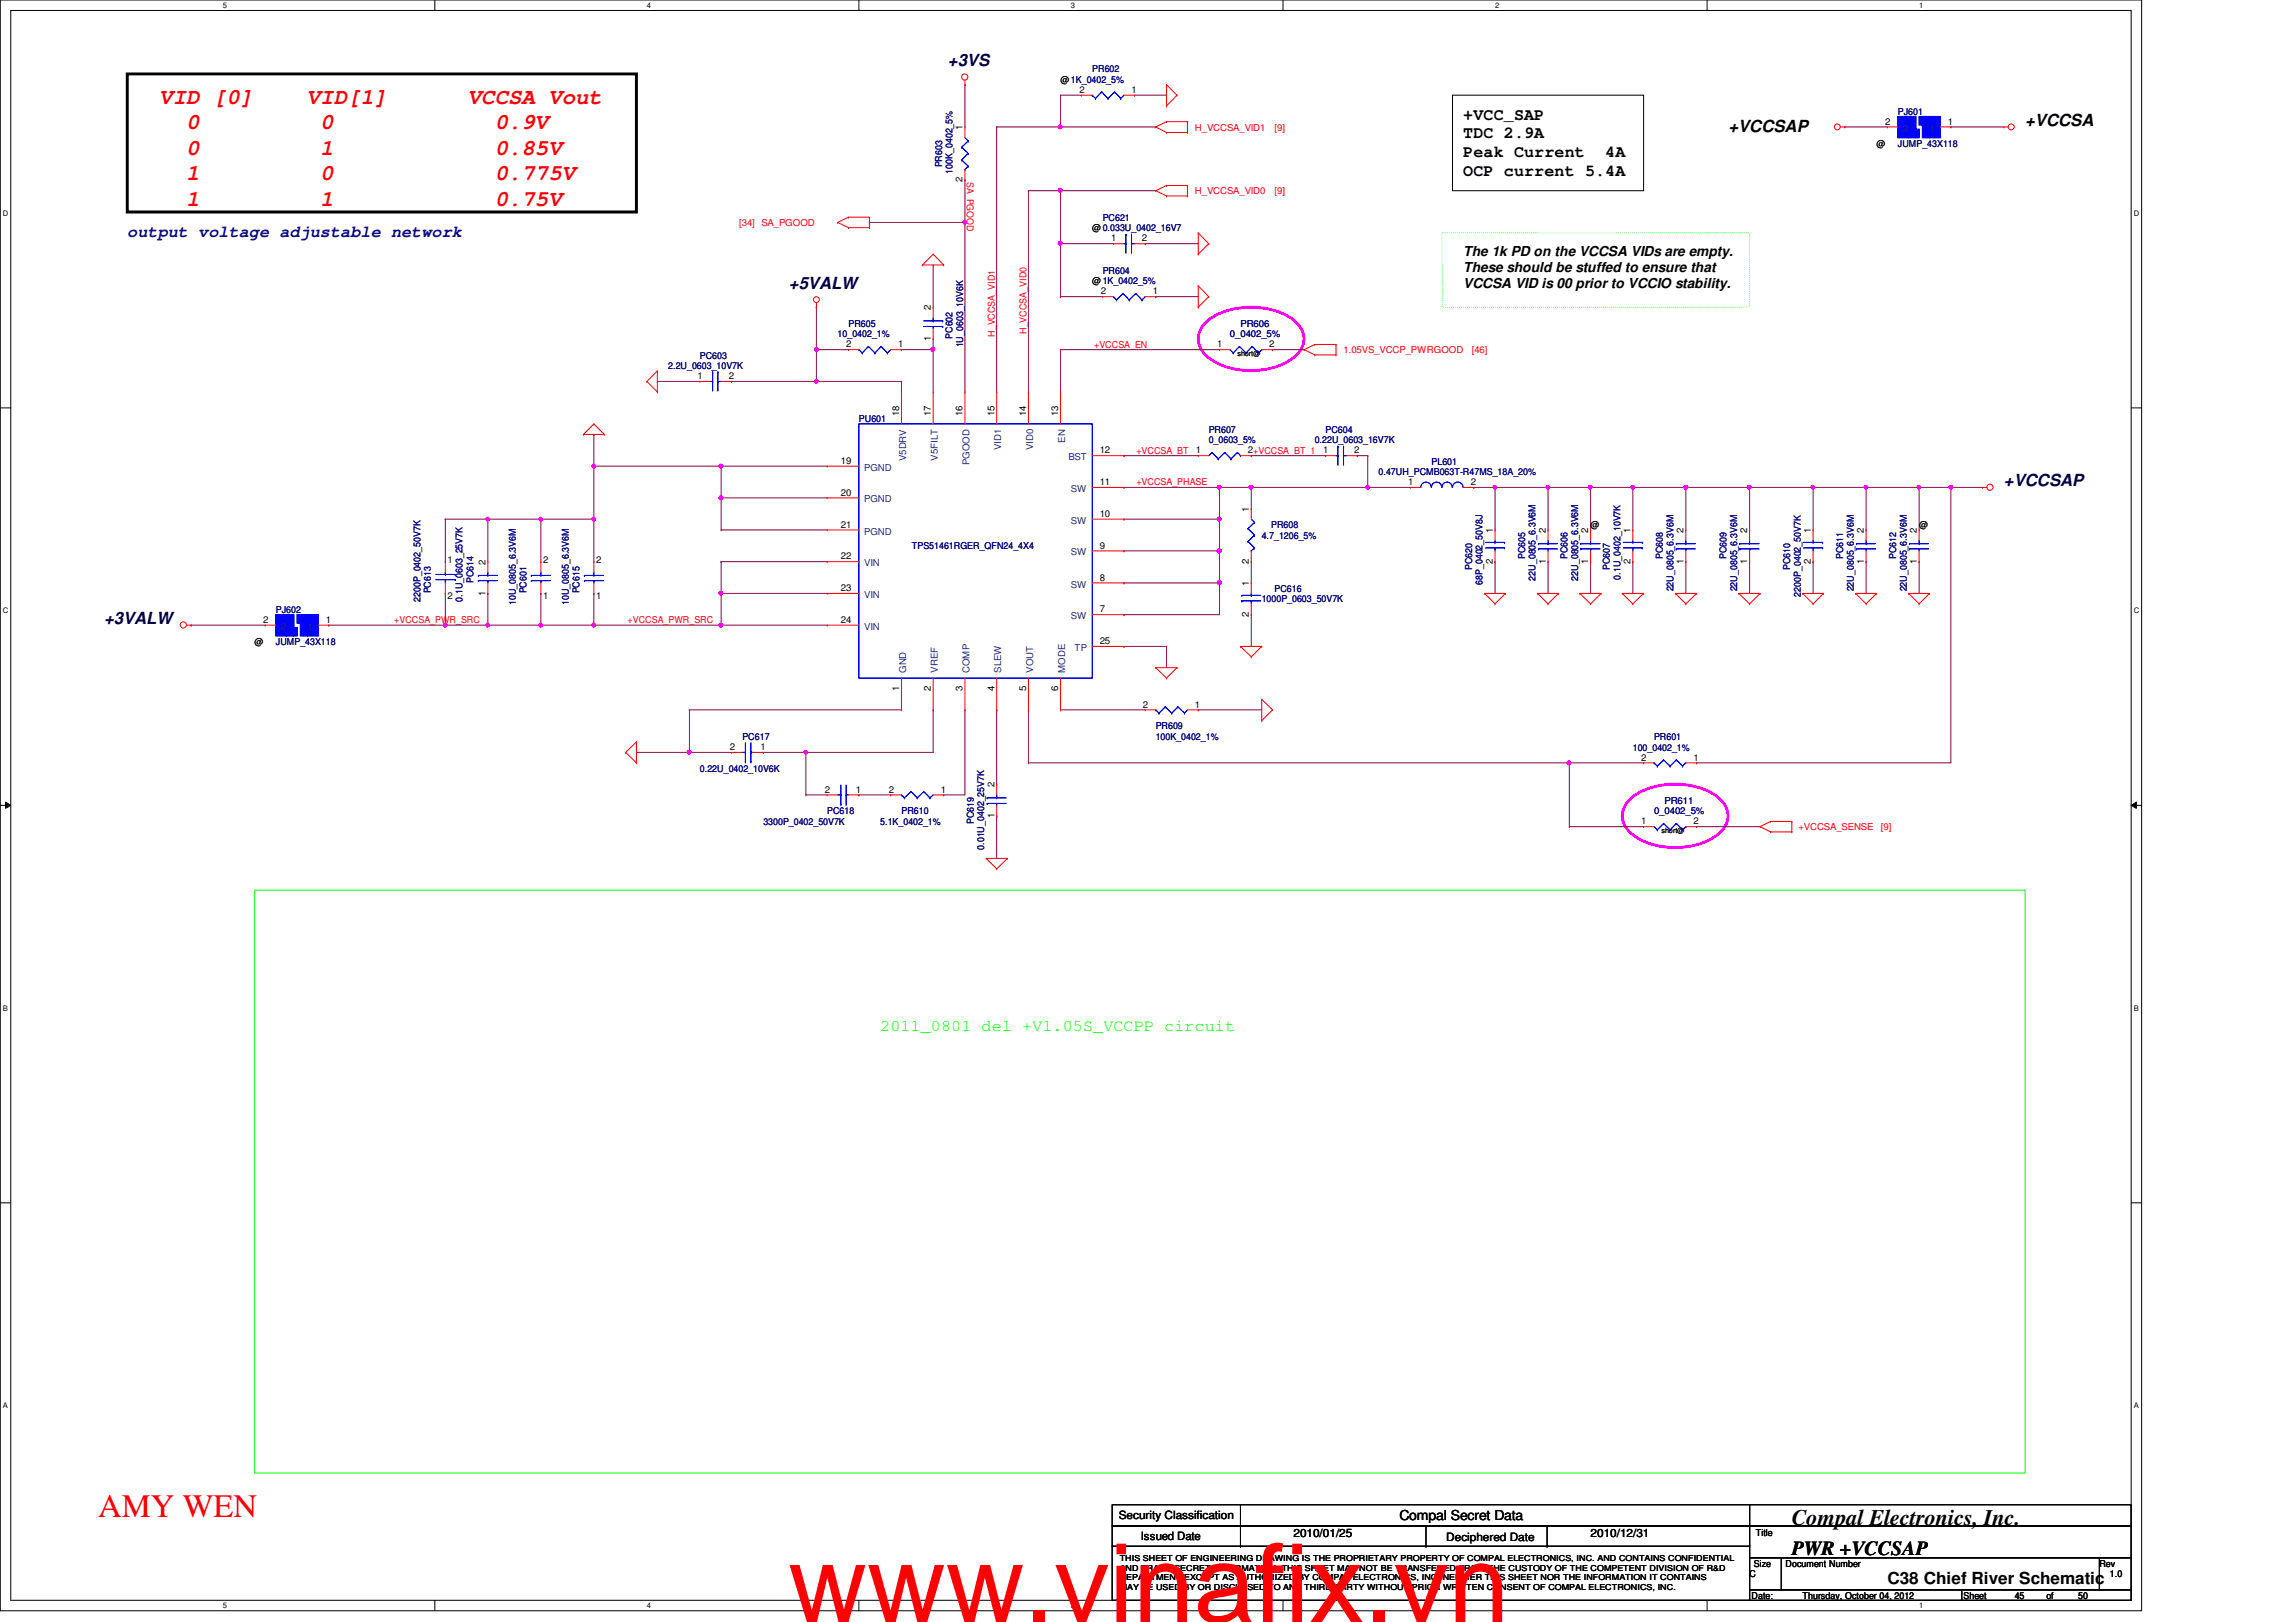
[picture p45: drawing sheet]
<svg xmlns="http://www.w3.org/2000/svg" width="297mm" height="210mm" viewBox="0 0 297 210" stroke-linecap="round" stroke-linejoin="round" font-family="sans-serif">
<defs><g id="words">
<text font-size="14.1" fill="#f00" x="102" y="209.9">www.vinafix.vn</text>
<text font-size="4.2" fill="#f00" x="12.7" y="196.3">AMY WEN</text>
<g font-size="2.9" fill="#f00">
<text x="20.6" y="13.4">VID [0]</text>
<text x="24.1" y="16.7">0</text>
<text x="39.7" y="13.4">VID[1]</text>
<text x="41.4" y="16.7">0</text>
<text x="60.5" y="13.4">VCCSA Vout</text>
<text x="64" y="16.7">0.9V</text>
<text x="24.1" y="20">0</text>
<text x="24.1" y="23.3">1</text>
<text x="41.4" y="20">1</text>
<text x="41.4" y="23.3">0</text>
<text x="64" y="20">0.85V</text>
<text x="64" y="23.3">0.775V</text>
<text x="24.1" y="26.6">1</text>
<text x="41.4" y="26.6">1</text>
<text x="64" y="26.6">0.75V</text>
</g>
<text font-size="2.9" x="231.8" y="197.4">Compal Electronics, Inc.</text>
<text font-size="2.6" x="231.8" y="201.2">PWR +VCCSAP</text>
<g font-size="2.2" fill="#000040">
<text x="122.6" y="8.6">+3VS</text>
<text x="102.1" y="37.4">+5VALW</text>
<text x="259.2" y="62.9">+VCCSAP</text>
<text x="13.5" y="80.7">+3VALW</text>
</g>
<g font-size="2.2">
<text x="189.3" y="15.5">+VCC_SAP</text>
<text x="189.3" y="17.9">TDC 2.9A</text>
<text x="223.6" y="17.1">+VCCSAP</text>
<text x="262" y="16.3">+VCCSA</text>
<text x="189.3" y="20.3">Peak Current</text>
<text x="189.3" y="22.7">OCP current 5.4A</text>
<text x="207.7" y="20.3">4A</text>
<text x="244.2" y="205">C38 Chief River Schematic</text>
</g>
<text font-size="2.2" fill="#000080" x="16.5" y="30.6">output voltage adjustable network</text>
<text font-size="2.2" fill="#0f0" x="113.9" y="133.4">2011_0801 del +V1.05S_VCCPP circuit</text>
<g font-size="1.8">
<text x="189.3" y="33.1">The 1k PD on the VCCSA VIDs are empty.</text>
<text x="189.3" y="35.2">These should be stuffed to ensure that</text>
<text x="189.3" y="37.3">VCCSA VID is 00 prior to VCCIO stability.</text>
<text x="181.1" y="196.8">Compal Secret Data</text>
</g>
<g font-size="1.5">
<text x="144.7" y="196.6">Security Classification</text>
<text x="147.6" y="199.3">Issued Date</text>
<text x="167.3" y="198.8">2010/01/25</text>
<text x="187.1" y="199.4">Deciphered Date</text>
<text x="205.8" y="198.8">2010/12/31</text>
</g>
<g font-size="1.2">
<text x="137.2" y="10.7">@1K_0402_5%</text>
<text x="124.5" y="16.8" transform="rotate(-90 124.5 16.8)">1</text>
<text x="139.7" y="12">2</text>
<text x="146.4" y="12">1</text>
<text x="243.9" y="16.1">2</text>
<text x="252" y="16.1">1</text>
<text x="124.5" y="23.6" transform="rotate(-90 124.5 23.6)">2</text>
<text x="242.8" y="19">@</text>
<text x="141.3" y="29.9">@0.033U_0402_16V7</text>
<text x="143.8" y="31.2">1</text>
<text x="147.7" y="31.2">2</text>
<text x="120.4" y="40.2" transform="rotate(-90 120.4 40.2)">2</text>
<text x="141.3" y="36.8">@1K_0402_5%</text>
<text x="142.4" y="38.1">2</text>
<text x="149.1" y="38.1">1</text>
<text x="109.5" y="45">2</text>
<text x="116.2" y="45">1</text>
<text x="120.4" y="44.2" transform="rotate(-90 120.4 44.2)">1</text>
<text x="157.5" y="45">1</text>
<text x="164.2" y="45">2</text>
<text x="90.3" y="49.1">1</text>
<text x="94.3" y="49.1">2</text>
<text x="116.3" y="53.9" transform="rotate(-90 116.3 53.9)">18</text>
<text x="120.4" y="53.9" transform="rotate(-90 120.4 53.9)">17</text>
<text x="124.5" y="53.9" transform="rotate(-90 124.5 53.9)">16</text>
<text x="128.6" y="53.9" transform="rotate(-90 128.6 53.9)">15</text>
<text x="132.8" y="53.9" transform="rotate(-90 132.8 53.9)">14</text>
<text x="136.9" y="53.9" transform="rotate(-90 136.9 53.9)">13</text>
<text x="142.3" y="58.7">12</text>
<text x="154.7" y="58.7">1</text>
<text x="161.5" y="58.7">2+VCCSA_BT_1</text>
<text x="171.2" y="58.7">1</text>
<text x="175.2" y="58.7">2</text>
<text x="108.8" y="64.1">20</text>
<text x="108.8" y="60">19</text>
<text x="142.3" y="62.8">11</text>
<text x="182.2" y="62.8">1</text>
<text x="190.3" y="62.8">2</text>
<text x="108.8" y="68.3">21</text>
<text x="142.3" y="71">9</text>
<text x="142.3" y="66.9">10</text>
<text x="161.6" y="66.2" transform="rotate(-90 161.6 66.2)">1</text>
<text x="193.1" y="69" transform="rotate(-90 193.1 69)">1</text>
<text x="200" y="69" transform="rotate(-90 200 69)">2</text>
<text x="205.5" y="69" transform="rotate(-90 205.5 69)">2</text>
<text x="205.8" y="68.3">@</text>
<text x="210.9" y="69" transform="rotate(-90 210.9 69)">1</text>
<text x="217.8" y="69" transform="rotate(-90 217.8 69)">2</text>
<text x="226.1" y="69" transform="rotate(-90 226.1 69)">2</text>
<text x="234.3" y="69" transform="rotate(-90 234.3 69)">1</text>
<text x="241.1" y="69" transform="rotate(-90 241.1 69)">2</text>
<text x="248" y="69" transform="rotate(-90 248 69)">2</text>
<text x="248.3" y="68.3">@</text>
<text x="57.9" y="72.8">1</text>
<text x="57.9" y="77.6">2</text>
<text x="62.8" y="77.1" transform="rotate(-90 62.8 77.1)">1</text>
<text x="62.8" y="73.1" transform="rotate(-90 62.8 73.1)">2</text>
<text x="70.3" y="77.6">1</text>
<text x="70.3" y="72.8">2</text>
<text x="77.1" y="77.6">1</text>
<text x="77.1" y="72.8">2</text>
<text x="108.8" y="76.5">23</text>
<text x="108.8" y="72.4">22</text>
<text x="142.3" y="75.1">8</text>
<text x="161.6" y="75.8" transform="rotate(-90 161.6 75.8)">1</text>
<text x="161.6" y="72.9" transform="rotate(-90 161.6 72.9)">2</text>
<text x="193.1" y="72.9" transform="rotate(-90 193.1 72.9)">2</text>
<text x="200" y="72.9" transform="rotate(-90 200 72.9)">1</text>
<text x="205.5" y="72.9" transform="rotate(-90 205.5 72.9)">1</text>
<text x="210.9" y="72.9" transform="rotate(-90 210.9 72.9)">2</text>
<text x="217.8" y="72.9" transform="rotate(-90 217.8 72.9)">1</text>
<text x="226.1" y="72.9" transform="rotate(-90 226.1 72.9)">1</text>
<text x="234.3" y="72.9" transform="rotate(-90 234.3 72.9)">2</text>
<text x="241.1" y="72.9" transform="rotate(-90 241.1 72.9)">1</text>
<text x="248" y="72.9" transform="rotate(-90 248 72.9)">1</text>
<text x="32.9" y="83.4">@</text>
<text x="34" y="80.6">2</text>
<text x="42.2" y="80.6">1</text>
<text x="108.8" y="80.6">24</text>
<text x="142.3" y="79.2">7</text>
<text x="142.3" y="83.4">25</text>
<text x="161.6" y="79.8" transform="rotate(-90 161.6 79.8)">2</text>
<text x="116.3" y="89.4" transform="rotate(-90 116.3 89.4)">1</text>
<text x="120.4" y="89.4" transform="rotate(-90 120.4 89.4)">2</text>
<text x="124.5" y="89.4" transform="rotate(-90 124.5 89.4)">3</text>
<text x="128.6" y="89.4" transform="rotate(-90 128.6 89.4)">4</text>
<text x="132.8" y="89.4" transform="rotate(-90 132.8 89.4)">5</text>
<text x="136.9" y="89.4" transform="rotate(-90 136.9 89.4)">6</text>
<text x="147.9" y="91.6">2</text>
<text x="154.6" y="91.6">1</text>
<text x="94.4" y="97.1">2</text>
<text x="98.4" y="97.1">1</text>
<text x="128.6" y="101.9" transform="rotate(-90 128.6 101.9)">2</text>
<text x="212.3" y="98.4">2</text>
<text x="219.1" y="98.4">1</text>
<text x="106.7" y="102.6">2</text>
<text x="110.7" y="102.6">1</text>
<text x="115" y="102.6">2</text>
<text x="121.7" y="102.6">1</text>
<text x="128.6" y="105.9" transform="rotate(-90 128.6 105.9)">1</text>
<text x="212.3" y="106.7">1</text>
<text x="219.1" y="106.7">2</text>
<text x="226.9" y="202.7">Size</text>
<text x="227.2" y="198.8">Title</text>
<text x="231" y="202.7">Document Number</text>
<text x="271.6" y="202.7">Rev</text>
<text x="226.4" y="204.1">C</text>
<text x="226.6" y="206.9">Date:</text>
<text x="233.2" y="206.9">Thursday, October 04, 2012</text>
<text x="254" y="206.9">Sheet</text>
<text x="260.6" y="206.9">45</text>
<text x="264.7" y="206.9">of</text>
<text x="268.9" y="206.9">50</text>
<text x="273" y="204.1">1.0</text>
</g>
<g font-size="1.2" fill="#000080">
<text x="141.3" y="9.4">PR602</text>
<text x="245.5" y="14.9">PJ601</text>
<text x="121.9" y="21.7" transform="rotate(-90 121.9 21.7)">PR603</text>
<text x="123.2" y="22.5" transform="rotate(-90 123.2 22.5)">100K_0402_5%</text>
<text x="245.5" y="19">JUMP_43X118</text>
<text x="142.7" y="28.6">PC621</text>
<text x="142.7" y="35.4">PR604</text>
<text x="86.4" y="47.8">2.2U_0603_10V7K</text>
<text x="90.5" y="46.4">PC603</text>
<text x="108.4" y="43.6">10_0402_1%</text>
<text x="109.8" y="42.3">PR605</text>
<text x="123.2" y="43.9" transform="rotate(-90 123.2 43.9)">PC602</text>
<text x="124.6" y="45" transform="rotate(-90 124.6 45)">1U_0603_10V6K</text>
<text x="159.1" y="43.6">0_0402_5%</text>
<text x="160.5" y="42.3">PR606</text>
<text x="111.1" y="54.6">PU601</text>
<text x="156.4" y="56">PR607</text>
<text x="156.4" y="57.4">0_0603_5%</text>
<text x="170.1" y="57.4">0.22U_0603_16V7K</text>
<text x="171.5" y="56">PC604</text>
<text x="178.3" y="61.5">0.47UH_PCMB063T-R47MS_18A_20%</text>
<text x="185.2" y="60.1">PL601</text>
<text x="118" y="71.1">TPS51461RGER_QFN24_4X4</text>
<text x="163.2" y="69.7">4.7_1206_5%</text>
<text x="164.5" y="68.3">PR608</text>
<text x="54.4" y="77.9" transform="rotate(-90 54.4 77.9)">2200P_0402_50V7K</text>
<text x="55.7" y="76.8" transform="rotate(-90 55.7 76.8)">PC613</text>
<text x="59.9" y="77.9" transform="rotate(-90 59.9 77.9)">0.1U_0603_25V7K</text>
<text x="61.3" y="75.4" transform="rotate(-90 61.3 75.4)">PC614</text>
<text x="68.1" y="76.8" transform="rotate(-90 68.1 76.8)">PC601</text>
<text x="75" y="76.8" transform="rotate(-90 75 76.8)">PC615</text>
<text x="163.2" y="77.9">1000P_0603_50V7K</text>
<text x="164.9" y="76.6">PC616</text>
<text x="190.5" y="73.8" transform="rotate(-90 190.5 73.8)">PC620</text>
<text x="191.8" y="75.7" transform="rotate(-90 191.8 75.7)">68P_0402_50V8J</text>
<text x="197.3" y="72.4" transform="rotate(-90 197.3 72.4)">PC605</text>
<text x="198.7" y="75.1" transform="rotate(-90 198.7 75.1)">22U_0805_6.3V6M</text>
<text x="202.8" y="72.4" transform="rotate(-90 202.8 72.4)">PC606</text>
<text x="204.2" y="75.1" transform="rotate(-90 204.2 75.1)">22U_0805_6.3V6M</text>
<text x="208.3" y="73.8" transform="rotate(-90 208.3 73.8)">PC607</text>
<text x="209.6" y="75" transform="rotate(-90 209.6 75)">0.1U_0402_10V7K</text>
<text x="215.1" y="72.4" transform="rotate(-90 215.1 72.4)">PC608</text>
<text x="216.5" y="76.5" transform="rotate(-90 216.5 76.5)">22U_0805_6.3V6M</text>
<text x="223.3" y="72.4" transform="rotate(-90 223.3 72.4)">PC609</text>
<text x="224.7" y="76.5" transform="rotate(-90 224.7 76.5)">22U_0805_6.3V6M</text>
<text x="231.6" y="73.8" transform="rotate(-90 231.6 73.8)">PC610</text>
<text x="233" y="77.2" transform="rotate(-90 233 77.2)">2200P_0402_50V7K</text>
<text x="238.5" y="72.4" transform="rotate(-90 238.5 72.4)">PC611</text>
<text x="239.8" y="76.5" transform="rotate(-90 239.8 76.5)">22U_0805_6.3V6M</text>
<text x="245.3" y="72.4" transform="rotate(-90 245.3 72.4)">PC612</text>
<text x="246.7" y="76.5" transform="rotate(-90 246.7 76.5)">22U_0805_6.3V6M</text>
<text x="35.7" y="79.3">PJ602</text>
<text x="35.7" y="83.4">JUMP_43X118</text>
<text x="66.7" y="78.3" transform="rotate(-90 66.7 78.3)">10U_0805_6.3V6M</text>
<text x="73.6" y="78.3" transform="rotate(-90 73.6 78.3)">10U_0805_6.3V6M</text>
<text x="96.1" y="95.8">PC617</text>
<text x="149.5" y="94.4">PR609</text>
<text x="149.5" y="95.8">100K_0402_1%</text>
<text x="214" y="95.8">PR601</text>
<text x="90.5" y="99.9">0.22U_0402_10V6K</text>
<text x="211.2" y="97.2">100_0402_1%</text>
<text x="98.8" y="106.7">3300P_0402_50V7K</text>
<text x="107" y="105.4">PC618</text>
<text x="113.9" y="106.7">5.1K_0402_1%</text>
<text x="116.6" y="105.4">PR610</text>
<text x="126" y="106.7" transform="rotate(-90 126 106.7)">PC619</text>
<text x="214" y="105.4">0_0402_5%</text>
<text x="215.3" y="104">PR611</text>
<text x="127.3" y="110" transform="rotate(-90 127.3 110)">0.01U_0402_25V7K</text>
</g>
<g font-size="1.2" fill="#f00">
<text x="154.6" y="16.9">H_VCCSA_VID1</text>
<text x="164.9" y="16.9">[9]</text>
<text x="125.1" y="23.5" transform="rotate(90 125.1 23.5)">SA_PGOOD</text>
<text x="95.6" y="29.3">[34] SA_PGOOD</text>
<text x="154.6" y="25.1">H_VCCSA_VID0</text>
<text x="164.9" y="25.1">[9]</text>
<text x="128.7" y="43.6" transform="rotate(-90 128.7 43.6)">H_VCCSA_VID1</text>
<text x="132.8" y="43.2" transform="rotate(-90 132.8 43.2)">H_VCCSA_VID0</text>
<text x="141.6" y="45">+VCCSA_EN</text>
<text x="173.8" y="45.7">1.05VS_VCCP_PWRGOOD</text>
<text x="190.4" y="45.7">[46]</text>
<text x="147" y="58.7">+VCCSA_BT</text>
<text x="147" y="62.8">+VCCSA_PHASE</text>
<text x="51" y="80.6">+VCCSA_PWR_SRC</text>
<text x="81.2" y="80.6">+VCCSA_PWR_SRC</text>
<text x="232.7" y="107.4">+VCCSA_SENSE</text>
<text x="243.3" y="107.4">[9]</text>
</g>
<g font-size="1.2" fill="#004080">
<text x="246.2" y="17">2</text>
<text x="249.7" y="17">1</text>
<text x="117.2" y="59.7" transform="rotate(-90 117.2 59.7)">V5DRV</text>
<text x="121.3" y="59.6" transform="rotate(-90 121.3 59.6)">V5FILT</text>
<text x="129.5" y="58.3" transform="rotate(-90 129.5 58.3)">VID1</text>
<text x="133.6" y="58.3" transform="rotate(-90 133.6 58.3)">VID0</text>
<text x="137.8" y="57.3" transform="rotate(-90 137.8 57.3)">EN</text>
<text x="138.2" y="59.6">BST</text>
<text x="111.8" y="65">PGND</text>
<text x="111.8" y="60.9">PGND</text>
<text x="125.4" y="60.2" transform="rotate(-90 125.4 60.2)">PGOOD</text>
<text x="138.6" y="63.7">SW</text>
<text x="111.8" y="69.2">PGND</text>
<text x="138.6" y="71.9">SW</text>
<text x="138.6" y="67.8">SW</text>
<text x="111.8" y="77.4">VIN</text>
<text x="111.8" y="73.3">VIN</text>
<text x="138.6" y="76">SW</text>
<text x="36.4" y="81.5">2</text>
<text x="39.8" y="81.5">1</text>
<text x="111.8" y="81.5">VIN</text>
<text x="138.6" y="80.1">SW</text>
<text x="117.2" y="87.1" transform="rotate(-90 117.2 87.1)">GND</text>
<text x="121.3" y="87.1" transform="rotate(-90 121.3 87.1)">VREF</text>
<text x="125.4" y="87.1" transform="rotate(-90 125.4 87.1)">COMP</text>
<text x="129.5" y="87.1" transform="rotate(-90 129.5 87.1)">SLEW</text>
<text x="133.6" y="87.1" transform="rotate(-90 133.6 87.1)">VOUT</text>
<text x="137.8" y="87.1" transform="rotate(-90 137.8 87.1)">MODE</text>
<text x="139" y="84.2">TP</text>
</g>
<g font-size="1.1">
<text x="144.9" y="203.2">AND TRADE SECRET INFORMATION. THIS SHEET MAY NOT BE TRANSFERED FROM THE CUSTODY OF THE COMPETENT DIVISION OF R&amp;D</text>
<text x="144.9" y="202">THIS SHEET OF ENGINEERING DRAWING IS THE PROPRIETARY PROPERTY OF COMPAL ELECTRONICS, INC. AND CONTAINS CONFIDENTIAL</text>
<text x="144.9" y="204.5">DEPARTMENT EXCEPT AS AUTHORIZED BY COMPAL ELECTRONICS, INC. NEITHER THIS SHEET NOR THE INFORMATION IT CONTAINS</text>
<text x="144.9" y="205.7">MAY BE USED BY OR DISCLOSED TO ANY THIRD PARTY WITHOUT PRIOR WRITTEN CONSENT OF COMPAL ELECTRONICS, INC.</text>
</g>
<g font-size="1">
<text x="28.8" y="1">5</text>
<text x="83.7" y="1">4</text>
<text x="138.6" y="1">3</text>
<text x="193.4" y="1">2</text>
<text x="248.3" y="1">1</text>
<text x=".4" y="27.9">D</text>
<text x="276.1" y="27.9">D</text>
<text x=".4" y="79.4">C</text>
<text x="276.1" y="79.4">C</text>
<text x=".4" y="130.8">B</text>
<text x="276.1" y="130.8">B</text>
<text x=".4" y="182.2">A</text>
<text x="276.1" y="182.2">A</text>
<text x="28.8" y="208.1">5</text>
<text x="83.7" y="208.1">4</text>
<text x="138.6" y="208.1">3</text>
<text x="248.3" y="208.1">1</text>
</g>
<g font-size=".9">
<text x="160.1" y="46.1">short@</text>
<text x="215" y="107.8">short@</text>
</g>
</g></defs>
<path d="M0 0h277.1v208.4h-277.1zM1.4 1.4h274.3v205.7h-274.3z" fill="none" stroke="#000" stroke-width=".13"/>
<g fill="#fff">
<path d="M28.8 .1h.6v1.1h-.6z"/>
<path d="M28.8 207.2h.6v1.1h-.6z"/>
</g>
<path d="M56.3 0v1.4M56.3 207.1v1.3" fill="none" stroke="#000" stroke-width=".13"/>
<g fill="#fff">
<path d="M83.7 .1h.5v1.1h-.5z"/>
<path d="M83.7 207.2h.5v1.1h-.5z"/>
</g>
<path d="M111.1 0v1.4M111.1 207.1v1.3" fill="none" stroke="#000" stroke-width=".13"/>
<g fill="#fff">
<path d="M138.6 .1h.5v1.1h-.5z"/>
<path d="M138.6 207.2h.5v1.1h-.5z"/>
</g>
<path d="M166 0v1.4M166 207.1v1.3" fill="none" stroke="#000" stroke-width=".13"/>
<g fill="#fff">
<path d="M193.4 .1h.6v1.1h-.6z"/>
<path d="M193.4 207.2h.6v1.1h-.6z"/>
</g>
<path d="M220.8 0v1.4M220.8 207.1v1.3" fill="none" stroke="#000" stroke-width=".13"/>
<g fill="#fff">
<path d="M248.3 .1h.5v1.1h-.5z"/>
<path d="M248.3 207.2h.5v1.1h-.5z"/>
<path d="M.4 27.1h.7v1.1h-.7z"/>
<path d="M276.1 27.1h.7v1.1h-.7z"/>
<path d="M.4 78.5h.7v1.1h-.7z"/>
<path d="M276.1 78.5h.7v1.1h-.7z"/>
</g>
<path d="M0 52.8h1.4M275.7 52.8h1.4" fill="none" stroke="#000" stroke-width=".13"/>
<g fill="#fff">
<path d="M.4 129.9h.6v1.1h-.6z"/>
<path d="M276.1 129.9h.6v1.1h-.6z"/>
</g>
<path d="M0 104.2h1.4M.7 103.8l.7 .4-.7 .4zM275.7 104.2l.7-.4v.8zM275.7 104.2h1.4" fill="none" stroke="#000" stroke-width=".13"/>
<path d="M.7 103.8l.7 .4-.7 .4zM275.7 104.2l.7-.4v.8z" fill="#000"/>
<g fill="#fff">
<path d="M.4 181.4h.6v1.1h-.6z"/>
<path d="M276.1 181.4h.6v1.1h-.6z"/>
</g>
<path d="M187.9 12.3h24.7v12.4h-24.7zM0 155.7h1.4M275.7 155.7h1.4" fill="none" stroke="#000" stroke-width=".13"/>
<path d="M16.5 9.6h65.8v17.8h-65.8z" fill="none" stroke="#000" stroke-width=".38"/>
<path d="M186.6 30.1h39.8v9.7h-39.8z" fill="none" stroke="#0f0" stroke-width=".13" stroke-dasharray="0 .3"/>
<path d="M32.9 115.2h229.1v75.4h-229.1z" fill="none" stroke="#0f0" stroke-width=".13"/>
<path d="M155.8 42a7.9 7.9 0 0 1 6-2.2 8.4 8.4 0 0 1 6.1 2.2 2.8 2.8 0 0 1-.5 4.3 9.8 9.8 0 0 1-11.1 0 2.85 2.85 0 0 1-.5-4.3zM210.6 103.7a7.9 7.9 0 0 1 6.1-2.2 8.4 8.4 0 0 1 6.1 2.2 2.8 2.8 0 0 1-.6 4.3 9.8 9.8 0 0 1-11 0 2.85 2.85 0 0 1-.6-4.3z" fill="none" stroke="#f0f" stroke-width=".38"/>
<path d="M161.9 63.1h.1M161.9 72.7h.1M161.9 63.1v2.7M161.9 72.7v2.7M104.3 97.4h.1M104.3 97.4v5.5M104.3 102.9h.1M104.3 102.9h2.7" fill="none" stroke="#800040" stroke-width=".13"/>
<path d="M104.1 97.2h.3l.1 .1-.1 .2-.2 .1-.1-.1z" fill-rule="evenodd" fill="#f0f"/>
<path d="M104.1 97.2h.3l.1 .1-.1 .2-.2 .1-.1-.1z" fill="none" stroke="#f0f" stroke-width=".13"/>
<path d="M70 67.2h.1M70 67.2h6.8M93.3 68.6h.1M93.3 68.6h13.7M104.3 97.4h.1M104.3 97.4h16.4" fill="none" stroke="#800040" stroke-width=".13"/>
<path d="M76.6 67l.2-.1 .2 .1v.4h-.2h-.2z" fill-rule="evenodd" fill="#f0f"/>
<path d="M76.6 67l.2-.1 .2 .1v.4h-.2h-.2z" fill="none" stroke="#f0f" stroke-width=".13"/>
<path d="M85 49.4h.1M85 49.4h5.5M105.6 49.4h.1M105.6 49.4h11" fill="none" stroke="#800040" stroke-width=".13"/>
<circle cx="105.6" cy="49.3" r=".25" fill="#f0f"/>
<circle cx="105.6" cy="49.3" r=".25" fill="none" stroke="#f0f" stroke-width=".13"/>
<path d="M93.3 72.7h.1M93.3 64.4h.1M93.3 72.7h13.7M93.3 64.4v4.2M93.3 72.7v4.1" fill="none" stroke="#800040" stroke-width=".13"/>
<circle cx="93.3" cy="64.4" r=".26" fill="#f0f"/>
<circle cx="93.3" cy="64.4" r=".26" fill="none" stroke="#f0f" stroke-width=".13"/>
<path d="M76.8 56.2h.1M76.8 56.2v4.1M133 91.9h.1M133 91.9v6.8M203 98.7h.1M203 98.7v8.3M203 107h.1M203 107h9.6" fill="none" stroke="#800040" stroke-width=".13"/>
<circle cx="203" cy="98.7" r=".26" fill="#f0f"/>
<circle cx="203" cy="98.7" r=".26" fill="none" stroke="#f0f" stroke-width=".13"/>
<path d="M105.6 39.8h.1M105.6 39.8v5.5M94.7 49.4h.1M94.7 49.4h10.9M105.6 45.3h.1M105.6 45.3h4.2" fill="none" stroke="#800040" stroke-width=".13"/>
<circle cx="105.6" cy="45.2" r=".26" fill="#f0f"/>
<circle cx="105.6" cy="45.2" r=".26" fill="none" stroke="#f0f" stroke-width=".13"/>
<path d="M137.2 24.7h.1M137.2 24.7h12.3M105.6 45.3h.1M105.6 45.3v4.1M116.6 45.3h.1M120.7 43.9h.1M120.7 43.9v1.4h-4.1M175.6 59h.1M175.6 59h1.3M176.9 59h.1M176.9 59v4.1" fill="none" stroke="#800040" stroke-width=".13"/>
<circle cx="137.2" cy="24.6" r=".26" fill="#f0f"/>
<circle cx="137.2" cy="24.6" r=".26" fill="none" stroke="#f0f" stroke-width=".13"/>
<g fill="none" stroke="#800040" stroke-width=".13">
<path d="M161.9 59h.1M161.9 59h9.6M93.3 60.3h.1M93.3 64.4h.1M93.3 60.3h13.7M93.3 64.4h13.7M93.3 60.3v4.1M145.4 67.2h.1M145.4 67.2h12.4M89.2 91.9h.1M89.2 91.9h27.4M137.2 91.9h.1"/>
<path d="M137.2 91.9h11M155 91.9h.1M155 91.9h8.2M111.1 102.9h.1M111.1 102.9h4.1M128.9 105.6h.1M128.9 105.6v5.5"/>
</g>
<circle cx="93.3" cy="60.3" r=".26" fill="#f0f"/>
<circle cx="93.3" cy="60.3" r=".26" fill="none" stroke="#f0f" stroke-width=".13"/>
<path d="M76.8 60.3h.1M76.8 60.3h16.5M145.4 79.5h.1M145.4 79.5h12.4M161.9 63.1h.1M161.9 63.1h15M193.4 63.1h.1M193.4 63.1h6.9M82.3 97.4h.1M89.2 91.9h.1M89.2 91.9v5.5h-6.9" fill="none" stroke="#800040" stroke-width=".13"/>
<circle cx="161.8" cy="63" r=".25" fill="#f0f"/>
<circle cx="161.8" cy="63" r=".25" fill="none" stroke="#f0f" stroke-width=".13"/>
<path d="M176.9 63.1h.1M176.9 63.1h5.6" fill="none" stroke="#800040" stroke-width=".13"/>
<circle cx="177" cy="63" r=".25" fill="#f0f"/>
<circle cx="177" cy="63" r=".25" fill="none" stroke="#f0f" stroke-width=".13"/>
<path d="M124.8 28.8h.1M124.8 28.8v21.9" fill="none" stroke="#800040" stroke-width=".13"/>
<path d="M124.6 28.6h.4v.1v.2l-.2 .1-.2-.1z" fill-rule="evenodd" fill="#f0f"/>
<path d="M124.6 28.6h.4v.1v.2l-.2 .1-.2-.1z" fill="none" stroke="#f0f" stroke-width=".13"/>
<path d="M157.8 63.1h.1M157.8 67.2h.1M157.8 63.1v8.2M203 98.7h.1M203 98.7h9.6M219.5 98.7h.1M219.5 98.7h32.9" fill="none" stroke="#800040" stroke-width=".13"/>
<circle cx="157.7" cy="71.3" r=".26" fill="#f0f"/>
<circle cx="157.7" cy="71.3" r=".26" fill="none" stroke="#f0f" stroke-width=".13"/>
<circle cx="157.7" cy="67.2" r=".26" fill="#f0f"/>
<circle cx="157.7" cy="67.2" r=".26" fill="none" stroke="#f0f" stroke-width=".13"/>
<path d="M89.2 97.4h.1M89.2 97.4h5.5" fill="none" stroke="#800040" stroke-width=".13"/>
<circle cx="89.2" cy="97.3" r=".25" fill="#f0f"/>
<circle cx="89.2" cy="97.3" r=".25" fill="none" stroke="#f0f" stroke-width=".13"/>
<g fill="none" stroke="#800040" stroke-width=".13">
<path d="M124.8 11h.1M124.8 11v5.4M145.4 59h.1M145.4 59h9.6M57.6 67.2h.1M57.6 67.2h5.5M145.4 75.4h.1M145.4 75.4h12.4M42.5 80.9h.1M42.5 80.9h15.1M70 80.9h.1M70 80.9h6.8"/>
<path d="M145.4 83.7h.1M145.4 83.7h5.5M150.9 83.7h.1M150.9 83.7v2.7M219.5 107h.1M219.5 107h8.2"/>
</g>
<circle cx="157.7" cy="75.4" r=".26" fill="#f0f"/>
<circle cx="157.7" cy="75.4" r=".26" fill="none" stroke="#f0f" stroke-width=".13"/>
<path d="M120.7 45.3h.1M120.7 45.3v5.4M157.8 75.4h.1M157.8 75.4v4.1" fill="none" stroke="#800040" stroke-width=".13"/>
<circle cx="120.7" cy="45.2" r=".26" fill="#f0f"/>
<circle cx="120.7" cy="45.2" r=".26" fill="none" stroke="#f0f" stroke-width=".13"/>
<path d="M205.8 63.1h.1M205.8 63.1v5.5M205.8 63.1h5.4" fill="none" stroke="#800040" stroke-width=".13"/>
<circle cx="205.7" cy="63" r=".25" fill="#f0f"/>
<circle cx="205.7" cy="63" r=".25" fill="none" stroke="#f0f" stroke-width=".13"/>
<path d="M63.1 80.9h.1M63.1 80.9h6.9" fill="none" stroke="#800040" stroke-width=".13"/>
<path d="M69.8 80.7l.1-.1 .2 .2v.3l-.2 .1-.1-.1z" fill-rule="evenodd" fill="#f0f"/>
<path d="M69.8 80.7l.1-.1 .2 .2v.3l-.2 .1-.1-.1z" fill="none" stroke="#f0f" stroke-width=".13"/>
<path d="M62.9 80.7l.2-.1 .2 .2-.1 .3-.1 .1-.2-.1z" fill-rule="evenodd" fill="#f0f"/>
<path d="M62.9 80.7l.2-.1 .2 .2-.1 .3-.1 .1-.2-.1z" fill="none" stroke="#f0f" stroke-width=".13"/>
<path d="M63.1 67.2h.1M63.1 67.2h6.9" fill="none" stroke="#800040" stroke-width=".13"/>
<path d="M69.8 67l.1-.1 .2 .1v.4h-.2h-.1z" fill-rule="evenodd" fill="#f0f"/>
<path d="M69.8 67l.1-.1 .2 .1v.4h-.2h-.1z" fill="none" stroke="#f0f" stroke-width=".13"/>
<path d="M62.9 67l.2-.1 .2 .1-.1 .4h-.1h-.2z" fill-rule="evenodd" fill="#f0f"/>
<path d="M62.9 67l.2-.1 .2 .1-.1 .4h-.1h-.2z" fill="none" stroke="#f0f" stroke-width=".13"/>
<g fill="none" stroke="#800040" stroke-width=".13">
<path d="M57.6 76.8h.1M57.6 76.8v4.1M63.1 76.8h.1M63.1 76.8v4.1M70 76.8h.1M70 76.8v4.1M76.8 67.2h.1M76.8 76.8h.1M76.8 67.2v5.5M76.8 76.8v4.1M211.2 63.1h.1M211.2 63.1v5.5"/>
<path d="M211.2 63.1h6.9M93.3 80.9h.1M93.3 80.9h13.7"/>
</g>
<circle cx="218.1" cy="63" r=".25" fill="#f0f"/>
<circle cx="218.1" cy="63" r=".25" fill="none" stroke="#f0f" stroke-width=".13"/>
<circle cx="211.2" cy="63" r=".25" fill="#f0f"/>
<circle cx="211.2" cy="63" r=".25" fill="none" stroke="#f0f" stroke-width=".13"/>
<path d="M218.1 63.1h.1M218.1 63.1v5.5M218.1 63.1h8.3M226.4 63.1h.1M226.4 63.1v5.5" fill="none" stroke="#800040" stroke-width=".13"/>
<circle cx="218.1" cy="63" r=".25" fill="#f0f"/>
<circle cx="218.1" cy="63" r=".25" fill="none" stroke="#f0f" stroke-width=".13"/>
<path d="M57.6 67.2h.1M57.6 67.2v5.5M63.1 67.2h.1M63.1 67.2v5.5M57.6 80.9h.1M57.6 80.9h5.5" fill="none" stroke="#800040" stroke-width=".13"/>
<circle cx="57.6" cy="80.9" r=".26" fill="#f0f"/>
<circle cx="57.6" cy="80.9" r=".26" fill="none" stroke="#f0f" stroke-width=".13"/>
<path d="M238.7 16.4h.1M238.7 16.4h5.5M211.2 72.7h.1M211.2 72.7v4.1M226.4 72.7h.1M226.4 72.7v4.1M234.6 63.1h.1M234.6 63.1v5.5M252.4 63.1h.1M252.4 63.1h4.1M24.7 80.9h.1M24.7 80.9h9.6" fill="none" stroke="#800040" stroke-width=".13"/>
<path d="M234.4 62.9h.3l.1 .1-.1 .2-.2 .1-.1-.1z" fill-rule="evenodd" fill="#f0f"/>
<path d="M234.4 62.9h.3l.1 .1-.1 .2-.2 .1-.1-.1z" fill="none" stroke="#f0f" stroke-width=".13"/>
<path d="M226.4 63.1h.1M226.4 63.1h8.2" fill="none" stroke="#800040" stroke-width=".13"/>
<circle cx="226.3" cy="63" r=".25" fill="#f0f"/>
<circle cx="226.3" cy="63" r=".25" fill="none" stroke="#f0f" stroke-width=".13"/>
<g fill="none" stroke="#800040" stroke-width=".13">
<path d="M128.9 16.4h.1M128.9 16.4v34.3M137.2 12.3h.1M137.2 12.3v4.1h-8.3M137.2 12.3h2.7M252.4 16.4h.1M252.4 16.4h6.8M70 67.2h.1M70 67.2v5.5M157.8 63.1h.1M157.8 63.1h4.1M161.9 79.5h.1"/>
<path d="M161.9 79.5v4.2M205.8 72.7h.1M205.8 72.7v4.1M234.6 72.7h.1M234.6 72.7v4.1M128.9 91.9h.1M128.9 91.9v9.6"/>
</g>
<circle cx="161.8" cy="63" r=".25" fill="#f0f"/>
<circle cx="161.8" cy="63" r=".25" fill="none" stroke="#f0f" stroke-width=".13"/>
<circle cx="157.7" cy="63" r=".25" fill="#f0f"/>
<circle cx="157.7" cy="63" r=".25" fill="none" stroke="#f0f" stroke-width=".13"/>
<path d="M120.7 34.3h.1M120.7 34.3v5.5M137.2 38.4h.1M137.2 31.5h.1M137.2 38.4h5.5M137.2 31.5v6.9M137.2 45.3h.1M137.2 45.3h20.6M200.3 63.1h.1M200.3 63.1v5.5M252.4 63.1h.1M252.4 63.1v35.6" fill="none" stroke="#800040" stroke-width=".13"/>
<circle cx="252.4" cy="63" r=".25" fill="#f0f"/>
<circle cx="252.4" cy="63" r=".25" fill="none" stroke="#f0f" stroke-width=".13"/>
<path d="M248.3 63.1h.1M248.3 63.1h4.1" fill="none" stroke="#800040" stroke-width=".13"/>
<path d="M248.1 62.9h.3l.1 .1-.1 .2-.2 .1-.1-.1z" fill-rule="evenodd" fill="#f0f"/>
<path d="M248.1 62.9h.3l.1 .1-.1 .2-.2 .1-.1-.1z" fill="none" stroke="#f0f" stroke-width=".13"/>
<g fill="none" stroke="#800040" stroke-width=".13">
<path d="M137.2 16.4h.1M137.2 16.4h12.3M146.8 12.3h.1M146.8 12.3h4.1M112.5 28.8h.1M124.8 23.3h.1M124.8 23.3v5.5h-12.3M116.6 49.4h.1M116.6 49.4v1.3M137.2 45.3h.1M137.2 45.3v5.4M145.4 71.3h.1"/>
<path d="M145.4 71.3h12.4M200.3 72.7h.1M200.3 72.7v4.1M124.8 91.9h.1M124.8 91.9v11h-2.7M122.1 102.9h.1"/>
</g>
<circle cx="137.2" cy="16.4" r=".26" fill="#f0f"/>
<circle cx="137.2" cy="16.4" r=".26" fill="none" stroke="#f0f" stroke-width=".13"/>
<g fill="none" stroke="#800040" stroke-width=".13">
<path d="M133 24.7h.1M133 24.7v26M149.5 38.4h.1M149.5 38.4h5.5M164.6 45.3h.1M164.6 45.3h4.1M93.3 76.8h.1M93.3 76.8h13.7M93.3 76.8v4.1M218.1 72.7h.1M218.1 72.7v4.1M241.4 72.7h.1"/>
<path d="M241.4 72.7v4.1M98.8 97.4h.1M98.8 97.4h5.5M120.7 91.9h.1M120.7 91.9v5.5"/>
</g>
<circle cx="93.3" cy="80.9" r=".26" fill="#f0f"/>
<circle cx="93.3" cy="80.9" r=".26" fill="none" stroke="#f0f" stroke-width=".13"/>
<circle cx="93.3" cy="76.8" r=".25" fill="#f0f"/>
<circle cx="93.3" cy="76.8" r=".25" fill="none" stroke="#f0f" stroke-width=".13"/>
<path d="M76.8 80.9h.1M76.8 80.9h16.5" fill="none" stroke="#800040" stroke-width=".13"/>
<path d="M76.6 80.7l.2-.1 .2 .2v.3l-.2 .1-.2-.1z" fill-rule="evenodd" fill="#f0f"/>
<path d="M76.6 80.7l.2-.1 .2 .2v.3l-.2 .1-.2-.1z" fill="none" stroke="#f0f" stroke-width=".13"/>
<path d="M76.8 60.3h.1M76.8 60.3v6.9" fill="none" stroke="#800040" stroke-width=".13"/>
<path d="M76.6 60.1h.2l.2 .1v.3l-.2 .1-.2-.1z" fill-rule="evenodd" fill="#f0f"/>
<path d="M76.6 60.1h.2l.2 .1v.3l-.2 .1-.2-.1z" fill="none" stroke="#f0f" stroke-width=".13"/>
<path d="M234.6 63.1h.1M234.6 63.1h13.7M241.4 63.1h.1M241.4 63.1v5.5M248.3 72.7h.1M248.3 63.1h.1M248.3 63.1v5.5M248.3 72.7v4.1" fill="none" stroke="#800040" stroke-width=".13"/>
<path d="M241.2 62.9h.4v.1v.2l-.2 .1-.2-.1z" fill-rule="evenodd" fill="#f0f"/>
<path d="M241.2 62.9h.4v.1v.2l-.2 .1-.2-.1z" fill="none" stroke="#f0f" stroke-width=".13"/>
<path d="M133 24.7h.1M133 24.7h4.2M145.4 63.1h.1M145.4 63.1h12.4M200.3 63.1h.1M200.3 63.1h5.5" fill="none" stroke="#800040" stroke-width=".13"/>
<path d="M200.1 62.9h.3l.1 .1-.1 .2-.2 .1-.1-.1z" fill-rule="evenodd" fill="#f0f"/>
<path d="M200.1 62.9h.3l.1 .1-.1 .2-.2 .1-.1-.1z" fill="none" stroke="#f0f" stroke-width=".13"/>
<path d="M157.8 71.3h.1M157.8 71.3v4.1" fill="none" stroke="#800040" stroke-width=".13"/>
<circle cx="157.7" cy="71.3" r=".26" fill="#f0f"/>
<circle cx="157.7" cy="71.3" r=".26" fill="none" stroke="#f0f" stroke-width=".13"/>
<path d="M193.4 63.1h.1M193.4 63.1v5.5" fill="none" stroke="#800040" stroke-width=".13"/>
<path d="M193.2 62.9h.3l.1 .1-.1 .2-.1 .1-.2-.1z" fill-rule="evenodd" fill="#f0f"/>
<path d="M193.2 62.9h.3l.1 .1-.1 .2-.1 .1-.2-.1z" fill="none" stroke="#f0f" stroke-width=".13"/>
<path d="M137.2 31.5h.1M137.2 31.5h6.9M190.7 63.1h.1M190.7 63.1h2.7M193.4 72.7h.1M193.4 72.7v4.1" fill="none" stroke="#800040" stroke-width=".13"/>
<circle cx="137.2" cy="31.5" r=".26" fill="#f0f"/>
<circle cx="137.2" cy="31.5" r=".26" fill="none" stroke="#f0f" stroke-width=".13"/>
<path d="M137.2 24.7h.1M137.2 24.7v6.8M148.2 31.5h.1M148.2 31.5h6.8M133 98.7h.1M133 98.7h70" fill="none" stroke="#800040" stroke-width=".13"/>
<g fill="none" stroke="#f00" stroke-width=".13">
<path d="M124.8 11h.1M124.8 10.4v.6M149.5 16.4h.1M149.5 16.4l1.4 .7M150.9 15.7h.1M150.9 17.1h.1M150.9 13.7h.1M150.9 11h.1M150.9 15.7h2.7M150.9 15.7l-1.4 .7M150.9 17.1h2.7M150.9 11v2.7"/>
<path d="M150.9 11l1.4 1.3M152.3 12.3h.1M152.3 12.3l-1.4 1.4M153.6 17.1h.1M153.6 15.7h.1M153.6 15.7v1.4M238.1 16.4h.6M238.7 16.4h.1M259.2 16.4h.1M259.2 16.4h.6M105.6 39.8h.1M105.6 39.2v.6"/>
<path d="M108.4 28.8h.1M108.4 28.8l1.4 .7M109.8 28.1h.1M109.8 29.5h.1M109.8 28.1l-1.4 .7M109.8 28.1h2.7M109.8 29.5h2.7M112.5 28.1h.1M112.5 29.5h.1M112.5 28.1v1.4M119.3 34.3h.1M119.3 34.3h2.8"/>
<path d="M120.7 32.9h.1M120.7 32.9l1.4 1.4M120.7 32.9l-1.4 1.4M122.1 34.3h.1M142.7 38.4h.1M142.7 38.4h1.4M148.2 38.4h1.3M149.5 24.7h.1M149.5 38.4h.1M149.5 24.7l1.4 .7M150.9 24h.1M150.9 25.4h.1"/>
<path d="M150.9 24h2.7M150.9 24l-1.4 .7M150.9 25.4h2.7M153.6 25.4h.1M153.6 24h.1M153.6 24v1.4M155 39.8h.1M155 37h.1M155 32.9h.1M155 30.1h.1M155 30.1v2.8M155 37v2.8"/>
<path d="M155 37l1.4 1.4M155 30.1l1.4 1.4M156.4 38.4h.1M156.4 31.5h.1M156.4 38.4l-1.4 1.4M156.4 31.5l-1.4 1.4M75.5 56.2h.1M75.5 56.2h2.7M76.8 54.9h.1M76.8 54.9l1.4 1.3M76.8 54.9l-1.3 1.3M78.2 56.2h.1"/>
<path d="M83.7 49.4h.1M83.7 49.4l1.3 1.3M85 48h.1M85 50.7h.1M85 48v2.7M85 48l-1.3 1.4M168.7 45.3h.1M168.7 45.3l1.4 .6M170.1 44.6h.1M170.1 45.9h.1M170.1 44.6h2.7M170.1 44.6l-1.4 .7"/>
<path d="M170.1 45.9h2.7M172.8 45.9h.1M172.8 44.6h.1M172.8 44.6v1.3M161.9 75.4h.1M161.9 79.5h.1M161.9 75.4v1.4M161.9 78.1v1.4M192.1 76.8h.1M192.1 76.8h2.7M192.1 76.8l1.3 1.3M193.4 78.1h.1"/>
<path d="M194.8 76.8h.1M194.8 76.8l-1.4 1.3M198.9 76.8h.1M198.9 76.8h2.7M198.9 76.8l1.4 1.3M200.3 78.1h.1M200.3 72.7h.1M200.3 68.6h.1M200.3 68.6v1.3M200.3 71.3v1.4M201.6 76.8h.1M201.6 76.8l-1.3 1.3"/>
<path d="M204.4 76.8h.1M204.4 76.8h2.7M204.4 76.8l1.4 1.3M205.8 78.1h.1M207.1 76.8h.1M207.1 76.8l-1.3 1.3M209.9 76.8h.1M209.9 76.8h2.7M209.9 76.8l1.3 1.3M211.2 78.1h.1M212.6 76.8h.1M212.6 76.8l-1.4 1.3"/>
<path d="M216.7 76.8h.1M216.7 76.8h2.8M216.7 76.8l1.4 1.3M218.1 78.1h.1M219.5 76.8h.1M219.5 76.8l-1.4 1.3M225 76.8h.1M225 76.8h2.7M225 76.8l1.4 1.3M226.4 78.1h.1M227.7 76.8h.1M227.7 76.8l-1.3 1.3"/>
<path d="M233.2 76.8h.1M233.2 76.8h2.7M233.2 76.8l1.4 1.3M234.6 78.1h.1M235.9 76.8h.1M235.9 76.8l-1.3 1.3M240.1 76.8h.1M240.1 76.8h2.7M240.1 76.8l1.3 1.3M241.4 78.1h.1M241.4 72.7h.1M241.4 68.6h.1"/>
<path d="M241.4 68.6v1.3M241.4 71.3v1.4M242.8 76.8h.1M242.8 76.8l-1.4 1.3M246.9 76.8h.1M246.9 76.8h2.7M246.9 76.8l1.4 1.3M248.3 78.1h.1M249.6 76.8h.1M249.6 76.8l-1.3 1.3M256.5 63.1h.1M256.5 63.1h.5"/>
<path d="M24.2 80.9h.5M24.7 80.9h.1M80.9 97.4h.1M80.9 97.4l1.4 1.3M82.3 96h.1M82.3 98.7h.1M82.3 96v2.7M82.3 96l-1.4 1.4M94.7 97.4h.1M94.7 97.4h1.4M97.4 97.4h1.4M98.8 97.4h.1"/>
<path d="M148.2 91.9h.1M148.2 91.9h1.3M149.5 86.4h.1M149.5 86.4h2.8M149.5 86.4l1.4 1.4M150.9 87.8h.1M152.3 86.4h.1M152.3 86.4l-1.4 1.4M153.6 91.9h1.4M155 91.9h.1M160.5 83.7h.1M160.5 83.7h2.7"/>
<path d="M160.5 83.7l1.4 1.3M161.9 85h.1M163.2 83.7h.1M163.2 93.3h.1M163.2 90.5h.1M163.2 83.7l-1.3 1.3M163.2 90.5v2.8M163.2 90.5l1.4 1.4M164.6 91.9h.1M164.6 91.9l-1.4 1.4M212.6 98.7h.1M212.6 98.7h1.4"/>
<path d="M218.1 98.7h1.4M219.5 98.7h.1M107 102.9h.1M107 102.9h1.4M109.8 102.9h1.3M111.1 102.9h.1M115.2 102.9h.1M115.2 102.9h1.4M120.7 102.9h1.4M122.1 102.9h.1M127.6 111.1h.1M127.6 111.1h2.7"/>
<path d="M127.6 111.1l1.3 1.3M128.9 112.4h.1M130.3 111.1h.1M130.3 111.1l-1.4 1.3M227.7 107h.1M227.7 107l1.4 .7M229.1 106.3h.1M229.1 107.7h.1M229.1 106.3h2.7M229.1 106.3l-1.4 .7M229.1 107.7h2.7M231.8 107.7h.1"/>
<path d="M231.8 106.3h.1M231.8 106.3v1.4"/>
<circle cx="124.8" cy="10" r=".4"/>
<circle cx="237.7" cy="16.4" r=".38"/>
<circle cx="260.2" cy="16.4" r=".39"/>
<circle cx="105.6" cy="38.8" r=".38"/>
<circle cx="257.4" cy="63.1" r=".4"/>
<circle cx="23.7" cy="80.9" r=".4"/>
</g>
<g fill="none" stroke="#000" stroke-width=".13">
<path d="M143.9 194.7h82.5v2.8h-82.5zM143.9 197.5h82.5v2.6h-82.5zM160.5 197.5h.1M160.5 194.7v5.4M184.5 197.5v2.6M200.1 197.5v2.6M226.4 194.7h49.3v2.8h-49.3zM226.4 197.5h49.3v4.1h-49.3zM143.9 200.1h82.5v7h-82.5zM160.5 200.1h.1M184.5 200.1h.1M200.1 200.1h.1"/>
<path d="M226.4 201.6h4.1v4.1h-4.1zM226.4 205.7h27.4v1.4h-27.4zM230.5 201.6h41.1v4.1h-41.1zM253.8 205.7h21.9v1.4h-21.9zM271.6 201.6h4.1v4.1h-4.1z"/>
</g>
<g fill="none" stroke="#00f" stroke-width=".13">
<path d="M144.1 38.4h.1M144.1 38.4l.3 .4M144.4 38.8h.1M145.3 38h.1M145.3 38l.8 .8M145.3 38l-.9 .8M146.1 38.8h.1M146.9 38h.1M146.9 38l.8 .8M146.9 38l-.8 .8M147.7 38.8h.1M148.2 38.4l-.5 .4"/>
<path d="M160.7 77.8h.1M160.7 77h.1M160.7 77.8h2.4M160.7 77h2.4M161.9 77h.1M161.9 77.8h.1M161.9 76.8v.2M161.9 77.8v.3M199 70.4h.1M199 71h.1M199 70.4h2.5M199 71h2.5"/>
<path d="M200.3 71h.1M200.3 70.4h.1M200.3 69.9v.5M200.3 71v.3M240.2 70.4h.1M240.2 71h.1M240.2 70.4h2.5M240.2 71h2.5M241.4 71h.1M241.4 70.4h.1M241.4 69.9v.5M241.4 71v.3"/>
<path d="M96.1 97.4h.3M96.4 98.6h.1M96.4 97.4h.1M96.4 96.1v2.5M97.2 97.4h.1M97.2 98.6h.1M97.2 97.4h.2M97.2 96.1v2.5M149.5 91.9h.1M149.5 91.9l.4 .4M149.9 92.3h.1M150.7 91.5h.1"/>
<path d="M150.7 91.5l.9 .8M150.7 91.5l-.8 .8M151.6 92.3h.1M152.4 91.5h.1M152.4 91.5l.8 .8M152.4 91.5l-.8 .8M153.2 92.3h.1M153.6 91.9l-.4 .4M214 98.7h.1M214 98.7l.4 .4M214.4 99.1h.1M215.2 98.3h.1"/>
<path d="M215.2 98.3l.9 .8M215.2 98.3l-.8 .8M216.1 99.1h.1M216.9 98.3h.1M216.9 98.3l.8 .8M216.9 98.3l-.8 .8M217.7 99.1h.1M218.1 98.7l-.4 .4M108.4 102.9h.4M108.8 104.1h.1M108.8 102.9h.1M108.8 101.6v2.5"/>
<path d="M109.5 102.9h.1M109.5 104.1h.1M109.5 102.9h.3M109.5 101.6v2.5M116.6 102.9h.1M116.6 102.9l.4 .4M117 103.3h.1M117.9 102.4h.1M117.9 102.4l.8 .9M117.9 102.4l-.9 .9M118.7 103.3h.1M119.5 102.4h.1"/>
<path d="M119.5 102.4l.8 .9M119.5 102.4l-.8 .9M120.3 103.3h.1M120.7 102.9l-.4 .4"/>
</g>
<path d="M39.8 79.5h1.4v2.8h-1.4z" fill-rule="evenodd" fill="#00f"/>
<path d="M39.8 79.5h1.4v2.8h-1.4z" fill="none" stroke="#00f" stroke-width=".13"/>
<path d="M38.9 79.5h.9v2.8h-.9z" fill-rule="evenodd" fill="#00f"/>
<path d="M38.9 79.5h.9v2.8h-.9z" fill="none" stroke="#00f" stroke-width=".13"/>
<path d="M38.4 79.5h.5v1.1h-.5z" fill-rule="evenodd" fill="#00f"/>
<path d="M38.4 79.5h.5v1.1h-.5z" fill="none" stroke="#00f" stroke-width=".13"/>
<path d="M38 81.2h.4v1.1h-.4z" fill-rule="evenodd" fill="#00f"/>
<path d="M38 81.2h.4v1.1h-.4z" fill="none" stroke="#00f" stroke-width=".13"/>
<path d="M37 79.5h1v2.8h-1z" fill-rule="evenodd" fill="#00f"/>
<path d="M37 79.5h1v2.8h-1z" fill="none" stroke="#00f" stroke-width=".13"/>
<path d="M35.7 79.5h1.3v2.8h-1.3z" fill-rule="evenodd" fill="#00f"/>
<path d="M35.7 79.5h1.3v2.8h-1.3z" fill="none" stroke="#00f" stroke-width=".13"/>
<path d="M39.8 79.5h1.4v2.8h-1.4z" fill-rule="evenodd" fill="#00f"/>
<path d="M39.8 79.5h1.4v2.8h-1.4z" fill="none" stroke="#00f" stroke-width=".13"/>
<path d="M38.9 79.5h.9v2.8h-.9z" fill-rule="evenodd" fill="#00f"/>
<path d="M38.9 79.5h.9v2.8h-.9z" fill="none" stroke="#00f" stroke-width=".13"/>
<path d="M38.4 79.5h.5v1.1h-.5z" fill-rule="evenodd" fill="#00f"/>
<path d="M38.4 79.5h.5v1.1h-.5z" fill="none" stroke="#00f" stroke-width=".13"/>
<path d="M38 81.2h.4v1.1h-.4z" fill-rule="evenodd" fill="#00f"/>
<path d="M38 81.2h.4v1.1h-.4z" fill="none" stroke="#00f" stroke-width=".13"/>
<path d="M37 79.5h1v2.8h-1z" fill-rule="evenodd" fill="#00f"/>
<path d="M37 79.5h1v2.8h-1z" fill="none" stroke="#00f" stroke-width=".13"/>
<path d="M35.7 79.5h1.3v2.8h-1.3z" fill-rule="evenodd" fill="#00f"/>
<g fill="none" stroke="#00f" stroke-width=".13">
<path d="M124.4 19h.1M124.4 19l.9 .9M124.8 17.8l.5 .4M125.3 18.2h.1M125.3 19.9h.1M125.3 18.2l-.9 .8M125.3 19.9l-.9 .8M124.4 20.7h.1M124.4 20.7l.9 .8M124.8 21.9h.1M125.3 21.5h.1M125.3 21.5l-.5 .4"/>
<path d="M145.4 31.5h.3M145.7 31.5h.1M145.7 30.3h.1M145.7 30.3v2.5M146.4 30.3h.1M146.4 31.5h.1M146.4 31.5h.4M146.4 30.3v2.5M91.9 49.4h.3M92.2 49.4h.1M92.2 48.1h.1M92.2 48.1v2.5"/>
<path d="M92.9 48.1h.1M92.9 49.4h.1M92.9 49.4h.4M92.9 48.1v2.5M111.1 54.9h30.2v32.9h-30.2zM172.8 59h.3M173.1 59h.1M173.1 57.7h.1M173.1 57.7v2.5M173.8 57.7h.1M173.8 59h.1M173.8 59h.4"/>
<path d="M173.8 57.7v2.5M35.7 79.5h1.3v2.8h-1.3zM56.4 75h2.5M56.4 74.3h2.5M57.6 74.3h.1M57.6 75h.1M57.6 74v.3M57.6 75v.4M58.9 75h.1M58.9 74.3h.1M61.9 74.5h.1M61.9 75.1h.1"/>
<path d="M61.9 74.5h2.4M61.9 75.1h2.4M63.1 75.1h.1M63.1 74.5h.1M63.1 74v.5M63.1 75.1v.3M68.7 74.5h.1M68.7 75.1h.1M68.7 74.5h2.5M68.7 75.1h2.5M70 75.1h.1M70 74.5h.1"/>
<path d="M70 74v.5M70 75.1v.3M75.6 74.5h.1M75.6 75.1h.1M75.6 74.5h2.5M75.6 75.1h2.5M76.8 75.1h.1M76.8 74.5h.1M76.8 74v.5M76.8 75.1v.3M161.5 68.4h.1M161.5 70.1h.1"/>
<path d="M161.5 68.4l.8 .9M161.5 70.1l.8 .8M161.9 71.3h.1M161.9 67.2l.4 .4M162.3 67.6h.1M162.3 69.3h.1M162.3 70.9h.1M162.3 67.6l-.8 .8M162.3 69.3l-.8 .8M162.3 70.9l-.4 .4M183.8 63.1a.68 .68 0 0 1 .7-.7 .68 .68 0 0 1 .7 .7M185.2 63.1a.66 .66 0 0 1 .7-.7 .66 .66 0 0 1 .6 .7"/>
<path d="M186.6 63.1a.66 .66 0 0 1 .6-.7 .66 .66 0 0 1 .7 .7M187.9 63.1a.68 .68 0 0 1 .7-.7 .68 .68 0 0 1 .7 .7M192.2 70.9h2.4M192.2 70.2h2.4M193.4 70.2h.1M193.4 70.9h.1M193.4 69.9v.3M193.4 70.9v.4M194.6 70.9h.1M194.6 70.2h.1M210 70.9h2.5M210 70.2h2.5"/>
<path d="M211.2 70.2h.1M211.2 70.9h.1M211.2 69.9v.3M211.2 70.9v.4M212.5 70.9h.1M212.5 70.2h.1M216.9 70.4h.1M216.9 71h.1M216.9 70.4h2.4M216.9 71h2.4M218.1 71h.1M218.1 70.4h.1"/>
<path d="M218.1 69.9v.5M218.1 71v.3M225.1 70.4h.1M225.1 71h.1M225.1 70.4h2.5M225.1 71h2.5M226.4 71h.1M226.4 70.4h.1M226.4 69.9v.5M226.4 71v.3M233.3 70.9h2.5M233.3 70.2h2.5"/>
<path d="M234.6 70.2h.1M234.6 70.9h.1M234.6 69.9v.3M234.6 70.9v.4M235.8 70.9h.1M235.8 70.2h.1M247.1 70.4h.1M247.1 71h.1M247.1 70.4h2.4M247.1 71h2.4M248.3 71h.1M248.3 70.4h.1"/>
<path d="M248.3 69.9v.5M248.3 71v.3M127.7 103.3h.1M127.7 104h.1M127.7 103.3h2.5M127.7 104h2.5M128.9 104h.1M128.9 103.3h.1M128.9 102.9v.4M128.9 104v.2M214 107l.4 .4M214.4 107.4h.1"/>
<path d="M215.2 106.6h.1M215.2 106.6l-.8 .8M215.2 106.6l.9 .8M216.1 107.4h.1M216.9 106.6h.1M216.9 106.6l-.8 .8M216.9 106.6l.8 .8M217.7 107.4h.1M218.1 107h.1M218.1 107l-.4 .4"/>
</g>
<g fill="none" stroke="#f00" stroke-width=".13">
<path d="M124.8 16.4h.1M124.8 16.4v1.4M124.8 23.3h.1M124.8 21.9v1.4M144.1 31.5h.1M144.1 31.5h1.3M146.8 31.5h1.4M148.2 31.5h.1M90.5 49.4h.1M90.5 49.4h1.4M93.3 49.4h1.4M94.7 49.4h.1"/>
<path d="M116.6 50.7h.1M116.6 50.7v4.2M120.7 50.7h.1M120.7 50.7v4.2M124.8 50.7h.1M124.8 50.7v4.2M128.9 50.7h.1M128.9 50.7v4.2M133 50.7h.1M133 50.7v4.2M137.2 50.7h.1M137.2 50.7v4.2"/>
<path d="M141.3 59h4.1M145.4 59h.1M171.5 59h.1M171.5 59h1.3M174.2 59h1.4M175.6 59h.1M57.6 72.7h.1M57.6 76.8h.1M57.6 72.7v1.3M57.6 75.4v1.4M63.1 76.8h.1M63.1 72.7h.1"/>
<path d="M63.1 72.7v1.3M63.1 75.4v1.4M70 76.8h.1M70 72.7h.1M70 72.7v1.3M70 75.4v1.4M76.8 76.8h.1M76.8 72.7h.1M76.8 72.7v1.3M76.8 75.4v1.4M107 64.4h.1M107 68.6h.1"/>
<path d="M107 60.3h.1M107 76.8h.1M107 72.7h.1M107 64.4h4.1M107 68.6h4.1M107 60.3h4.1M107 76.8h4.1M107 72.7h4.1M141.3 63.1h4.1M141.3 71.3h4.1M141.3 67.2h4.1M141.3 75.4h4.1"/>
<path d="M141.3 79.5h4.1M145.4 63.1h.1M145.4 71.3h.1M145.4 67.2h.1M145.4 75.4h.1M145.4 79.5h.1M161.9 65.8h.1M161.9 72.7h.1M161.9 65.8v1.4M161.9 71.3v1.4M182.5 63.1h.1M182.5 63.1h1.3"/>
<path d="M189.3 63.1h1.4M190.7 63.1h.1M193.4 68.6h.1M193.4 72.7h.1M193.4 68.6v1.3M193.4 71.3v1.4M211.2 68.6h.1M211.2 72.7h.1M211.2 68.6v1.3M211.2 71.3v1.4M218.1 72.7h.1M218.1 68.6h.1"/>
<path d="M218.1 68.6v1.3M218.1 71.3v1.4M226.4 72.7h.1M226.4 68.6h.1M226.4 68.6v1.3M226.4 71.3v1.4M234.6 68.6h.1M234.6 72.7h.1M234.6 68.6v1.3M234.6 71.3v1.4M248.3 72.7h.1M248.3 68.6h.1"/>
<path d="M248.3 68.6v1.3M248.3 71.3v1.4M34.3 80.9h.1M34.3 80.9h1.4M41.2 80.9h1.3M42.5 80.9h.1M107 80.9h.1M107 80.9h4.1M116.6 91.9h.1M116.6 87.8v4.1M120.7 91.9h.1M120.7 87.8v4.1"/>
<path d="M124.8 91.9h.1M124.8 87.8v4.1M128.9 91.9h.1M128.9 87.8v4.1M133 91.9h.1M133 87.8v4.1M137.2 91.9h.1M137.2 87.8v4.1M141.3 83.7h4.1M145.4 83.7h.1M128.9 105.6h.1M128.9 101.5h.1"/>
<path d="M128.9 101.5v1.4M128.9 104.2v1.4M212.6 107h.1M212.6 107h1.4M218.1 107h1.4M219.5 107h.1"/>
</g>
<path d="M249.6 15.1h1.4v2.7h-1.4z" fill-rule="evenodd" fill="#00f"/>
<path d="M249.6 15.1h1.4v2.7h-1.4z" fill="none" stroke="#00f" stroke-width=".13"/>
<path d="M248.7 15.1h.9v2.7h-.9z" fill-rule="evenodd" fill="#00f"/>
<path d="M248.7 15.1h.9v2.7h-.9z" fill="none" stroke="#00f" stroke-width=".13"/>
<path d="M248.3 15.1h.4v1.1h-.4z" fill-rule="evenodd" fill="#00f"/>
<path d="M248.3 15.1h.4v1.1h-.4z" fill="none" stroke="#00f" stroke-width=".13"/>
<path d="M247.9 16.7h.4v1.1h-.4z" fill-rule="evenodd" fill="#00f"/>
<path d="M247.9 16.7h.4v1.1h-.4z" fill="none" stroke="#00f" stroke-width=".13"/>
<path d="M246.9 15.1h1v2.7h-1z" fill-rule="evenodd" fill="#00f"/>
<path d="M246.9 15.1h1v2.7h-1z" fill="none" stroke="#00f" stroke-width=".13"/>
<path d="M245.5 15.1h1.4v2.7h-1.4z" fill-rule="evenodd" fill="#00f"/>
<path d="M245.5 15.1h1.4v2.7h-1.4z" fill="none" stroke="#00f" stroke-width=".13"/>
<path d="M249.6 15.1h1.4v2.7h-1.4z" fill-rule="evenodd" fill="#00f"/>
<path d="M249.6 15.1h1.4v2.7h-1.4z" fill="none" stroke="#00f" stroke-width=".13"/>
<path d="M248.7 15.1h.9v2.7h-.9z" fill-rule="evenodd" fill="#00f"/>
<path d="M248.7 15.1h.9v2.7h-.9z" fill="none" stroke="#00f" stroke-width=".13"/>
<path d="M248.3 15.1h.4v1.1h-.4z" fill-rule="evenodd" fill="#00f"/>
<path d="M248.3 15.1h.4v1.1h-.4z" fill="none" stroke="#00f" stroke-width=".13"/>
<path d="M247.9 16.7h.4v1.1h-.4z" fill-rule="evenodd" fill="#00f"/>
<path d="M247.9 16.7h.4v1.1h-.4z" fill="none" stroke="#00f" stroke-width=".13"/>
<path d="M246.9 15.1h1v2.7h-1z" fill-rule="evenodd" fill="#00f"/>
<path d="M246.9 15.1h1v2.7h-1z" fill="none" stroke="#00f" stroke-width=".13"/>
<path d="M245.5 15.1h1.4v2.7h-1.4z" fill-rule="evenodd" fill="#00f"/>
<g fill="none" stroke="#00f" stroke-width=".13">
<path d="M141.3 12.3h.1M141.3 12.3l.4 .4M141.7 12.7h.1M142.5 11.9h.1M142.5 11.9l.8 .8M142.5 11.9l-.8 .8M143.3 12.7h.1M144.2 11.9h.1M144.2 11.9l.8 .8M144.2 11.9l-.9 .8M145 12.7h.1M145.4 12.3l-.4 .4"/>
<path d="M245.5 15.1h1.4v2.7h-1.4zM111.1 45.3h.1M111.1 45.3l.4 .4M111.5 45.7h.1M112.3 44.8h.1M112.3 44.8l.9 .9M112.3 44.8l-.8 .9M113.2 45.7h.1M114 44.8h.1M114 44.8l.8 .9M114 44.8l-.8 .9M114.8 45.7h.1"/>
<path d="M115.2 45.3l-.4 .4M119.5 41.5h2.5M119.5 42.2h2.5M120.7 42.2h.1M120.7 41.5h.1M120.7 41.1v.4M120.7 42.2v.3M122 41.5h.1M122 42.2h.1M156.8 58.5h.1M156.8 58.5l-.4 .5M156.8 58.5l.8 .9"/>
<path d="M157.6 59.4h.1M158.4 58.5h.1M158.4 58.5l-.8 .9M158.4 58.5l.9 .9M159.1 45.3l.5 .4M159.3 59.4h.1M159.6 45.7h.1M160.1 58.5h.1M160.1 58.5l-.8 .9M160.1 58.5l.4 .5M160.4 44.8h.1M160.4 44.8l-.8 .9"/>
<path d="M160.4 44.8l.8 .9M160.5 59h.1M161.2 45.7h.1M162 44.8h.1M162 44.8l-.8 .9M162 44.8l.8 .9M162.8 45.7h.1M163.2 45.3h.1M163.2 45.3l-.4 .4M204.5 70.4h.1M204.5 71h.1M204.5 70.4h2.5"/>
<path d="M204.5 71h2.5M205.8 71h.1M205.8 70.4h.1M205.8 69.9v.5M205.8 71v.3"/>
</g>
<g fill="none" stroke="#f00" stroke-width=".13">
<path d="M139.9 12.3h.1M139.9 12.3h1.4M145.4 12.3h1.4M146.8 12.3h.1M244.2 16.4h.1M244.2 16.4h1.3M251 16.4h1.4M252.4 16.4h.1M120.7 39.8h.1M120.7 39.8v1.3M109.8 45.3h.1M109.8 45.3h1.3"/>
<path d="M115.2 45.3h1.4M116.6 45.3h.1M120.7 43.9h.1M120.7 42.5v1.4M155 59h.1M155 59h1.4M157.8 45.3h.1M157.8 45.3h1.3M160.5 59h1.4M161.9 59h.1M163.2 45.3h1.4M164.6 45.3h.1"/>
<path d="M205.8 72.7h.1M205.8 68.6h.1M205.8 68.6v1.3M205.8 71.3v1.4"/>
</g>
<path d="M104.1 97.2h.3l.1 .1-.1 .2-.2 .1-.1-.1z" fill-rule="evenodd" fill="#f0f"/>
<path d="M104.1 97.2h.3l.1 .1-.1 .2-.2 .1-.1-.1z" fill="none" stroke="#f0f" stroke-width=".13"/>
<path d="M76.6 67l.2-.1 .2 .1v.4h-.2h-.2z" fill-rule="evenodd" fill="#f0f"/>
<path d="M76.6 67l.2-.1 .2 .1v.4h-.2h-.2z" fill="none" stroke="#f0f" stroke-width=".13"/>
<circle cx="105.6" cy="49.3" r=".25" fill="#f0f"/>
<circle cx="105.6" cy="49.3" r=".25" fill="none" stroke="#f0f" stroke-width=".13"/>
<circle cx="93.3" cy="64.4" r=".26" fill="#f0f"/>
<circle cx="93.3" cy="64.4" r=".26" fill="none" stroke="#f0f" stroke-width=".13"/>
<circle cx="203" cy="98.7" r=".26" fill="#f0f"/>
<circle cx="203" cy="98.7" r=".26" fill="none" stroke="#f0f" stroke-width=".13"/>
<circle cx="105.6" cy="45.2" r=".26" fill="#f0f"/>
<circle cx="105.6" cy="45.2" r=".26" fill="none" stroke="#f0f" stroke-width=".13"/>
<circle cx="137.2" cy="24.6" r=".26" fill="#f0f"/>
<circle cx="137.2" cy="24.6" r=".26" fill="none" stroke="#f0f" stroke-width=".13"/>
<circle cx="93.3" cy="60.3" r=".26" fill="#f0f"/>
<circle cx="93.3" cy="60.3" r=".26" fill="none" stroke="#f0f" stroke-width=".13"/>
<circle cx="161.8" cy="63" r=".25" fill="#f0f"/>
<circle cx="161.8" cy="63" r=".25" fill="none" stroke="#f0f" stroke-width=".13"/>
<circle cx="177" cy="63" r=".25" fill="#f0f"/>
<circle cx="177" cy="63" r=".25" fill="none" stroke="#f0f" stroke-width=".13"/>
<path d="M124.6 28.6h.4v.1v.2l-.2 .1-.2-.1z" fill-rule="evenodd" fill="#f0f"/>
<path d="M124.6 28.6h.4v.1v.2l-.2 .1-.2-.1z" fill="none" stroke="#f0f" stroke-width=".13"/>
<circle cx="157.7" cy="71.3" r=".26" fill="#f0f"/>
<circle cx="157.7" cy="71.3" r=".26" fill="none" stroke="#f0f" stroke-width=".13"/>
<circle cx="157.7" cy="67.2" r=".26" fill="#f0f"/>
<circle cx="157.7" cy="67.2" r=".26" fill="none" stroke="#f0f" stroke-width=".13"/>
<circle cx="89.2" cy="97.3" r=".25" fill="#f0f"/>
<circle cx="89.2" cy="97.3" r=".25" fill="none" stroke="#f0f" stroke-width=".13"/>
<circle cx="157.7" cy="75.4" r=".26" fill="#f0f"/>
<circle cx="157.7" cy="75.4" r=".26" fill="none" stroke="#f0f" stroke-width=".13"/>
<circle cx="120.7" cy="45.2" r=".26" fill="#f0f"/>
<circle cx="120.7" cy="45.2" r=".26" fill="none" stroke="#f0f" stroke-width=".13"/>
<circle cx="205.7" cy="63" r=".25" fill="#f0f"/>
<circle cx="205.7" cy="63" r=".25" fill="none" stroke="#f0f" stroke-width=".13"/>
<path d="M69.8 80.7l.1-.1 .2 .2v.3l-.2 .1-.1-.1z" fill-rule="evenodd" fill="#f0f"/>
<path d="M69.8 80.7l.1-.1 .2 .2v.3l-.2 .1-.1-.1z" fill="none" stroke="#f0f" stroke-width=".13"/>
<path d="M62.9 80.7l.2-.1 .2 .2-.1 .3-.1 .1-.2-.1z" fill-rule="evenodd" fill="#f0f"/>
<path d="M62.9 80.7l.2-.1 .2 .2-.1 .3-.1 .1-.2-.1z" fill="none" stroke="#f0f" stroke-width=".13"/>
<path d="M69.8 67l.1-.1 .2 .1v.4h-.2h-.1z" fill-rule="evenodd" fill="#f0f"/>
<path d="M69.8 67l.1-.1 .2 .1v.4h-.2h-.1z" fill="none" stroke="#f0f" stroke-width=".13"/>
<path d="M62.9 67l.2-.1 .2 .1-.1 .4h-.1h-.2z" fill-rule="evenodd" fill="#f0f"/>
<path d="M62.9 67l.2-.1 .2 .1-.1 .4h-.1h-.2z" fill="none" stroke="#f0f" stroke-width=".13"/>
<circle cx="218.1" cy="63" r=".25" fill="#f0f"/>
<circle cx="218.1" cy="63" r=".25" fill="none" stroke="#f0f" stroke-width=".13"/>
<circle cx="211.2" cy="63" r=".25" fill="#f0f"/>
<circle cx="211.2" cy="63" r=".25" fill="none" stroke="#f0f" stroke-width=".13"/>
<circle cx="218.1" cy="63" r=".25" fill="#f0f"/>
<circle cx="218.1" cy="63" r=".25" fill="none" stroke="#f0f" stroke-width=".13"/>
<circle cx="57.6" cy="80.9" r=".26" fill="#f0f"/>
<circle cx="57.6" cy="80.9" r=".26" fill="none" stroke="#f0f" stroke-width=".13"/>
<path d="M234.4 62.9h.3l.1 .1-.1 .2-.2 .1-.1-.1z" fill-rule="evenodd" fill="#f0f"/>
<path d="M234.4 62.9h.3l.1 .1-.1 .2-.2 .1-.1-.1z" fill="none" stroke="#f0f" stroke-width=".13"/>
<circle cx="226.3" cy="63" r=".25" fill="#f0f"/>
<circle cx="226.3" cy="63" r=".25" fill="none" stroke="#f0f" stroke-width=".13"/>
<circle cx="161.8" cy="63" r=".25" fill="#f0f"/>
<circle cx="161.8" cy="63" r=".25" fill="none" stroke="#f0f" stroke-width=".13"/>
<circle cx="157.7" cy="63" r=".25" fill="#f0f"/>
<circle cx="157.7" cy="63" r=".25" fill="none" stroke="#f0f" stroke-width=".13"/>
<circle cx="252.4" cy="63" r=".25" fill="#f0f"/>
<circle cx="252.4" cy="63" r=".25" fill="none" stroke="#f0f" stroke-width=".13"/>
<path d="M248.1 62.9h.3l.1 .1-.1 .2-.2 .1-.1-.1z" fill-rule="evenodd" fill="#f0f"/>
<path d="M248.1 62.9h.3l.1 .1-.1 .2-.2 .1-.1-.1z" fill="none" stroke="#f0f" stroke-width=".13"/>
<circle cx="137.2" cy="16.4" r=".26" fill="#f0f"/>
<circle cx="137.2" cy="16.4" r=".26" fill="none" stroke="#f0f" stroke-width=".13"/>
<circle cx="93.3" cy="80.9" r=".26" fill="#f0f"/>
<circle cx="93.3" cy="80.9" r=".26" fill="none" stroke="#f0f" stroke-width=".13"/>
<circle cx="93.3" cy="76.8" r=".25" fill="#f0f"/>
<circle cx="93.3" cy="76.8" r=".25" fill="none" stroke="#f0f" stroke-width=".13"/>
<path d="M76.6 80.7l.2-.1 .2 .2v.3l-.2 .1-.2-.1z" fill-rule="evenodd" fill="#f0f"/>
<path d="M76.6 80.7l.2-.1 .2 .2v.3l-.2 .1-.2-.1z" fill="none" stroke="#f0f" stroke-width=".13"/>
<path d="M76.6 60.1h.2l.2 .1v.3l-.2 .1-.2-.1z" fill-rule="evenodd" fill="#f0f"/>
<path d="M76.6 60.1h.2l.2 .1v.3l-.2 .1-.2-.1z" fill="none" stroke="#f0f" stroke-width=".13"/>
<path d="M241.2 62.9h.4v.1v.2l-.2 .1-.2-.1z" fill-rule="evenodd" fill="#f0f"/>
<path d="M241.2 62.9h.4v.1v.2l-.2 .1-.2-.1z" fill="none" stroke="#f0f" stroke-width=".13"/>
<path d="M200.1 62.9h.3l.1 .1-.1 .2-.2 .1-.1-.1z" fill-rule="evenodd" fill="#f0f"/>
<path d="M200.1 62.9h.3l.1 .1-.1 .2-.2 .1-.1-.1z" fill="none" stroke="#f0f" stroke-width=".13"/>
<circle cx="157.7" cy="71.3" r=".26" fill="#f0f"/>
<circle cx="157.7" cy="71.3" r=".26" fill="none" stroke="#f0f" stroke-width=".13"/>
<path d="M193.2 62.9h.3l.1 .1-.1 .2-.1 .1-.2-.1z" fill-rule="evenodd" fill="#f0f"/>
<path d="M193.2 62.9h.3l.1 .1-.1 .2-.1 .1-.2-.1z" fill="none" stroke="#f0f" stroke-width=".13"/>
<circle cx="137.2" cy="31.5" r=".26" fill="#f0f"/>
<circle cx="137.2" cy="31.5" r=".26" fill="none" stroke="#f0f" stroke-width=".13"/>
<use href="#words"/>
</svg>
